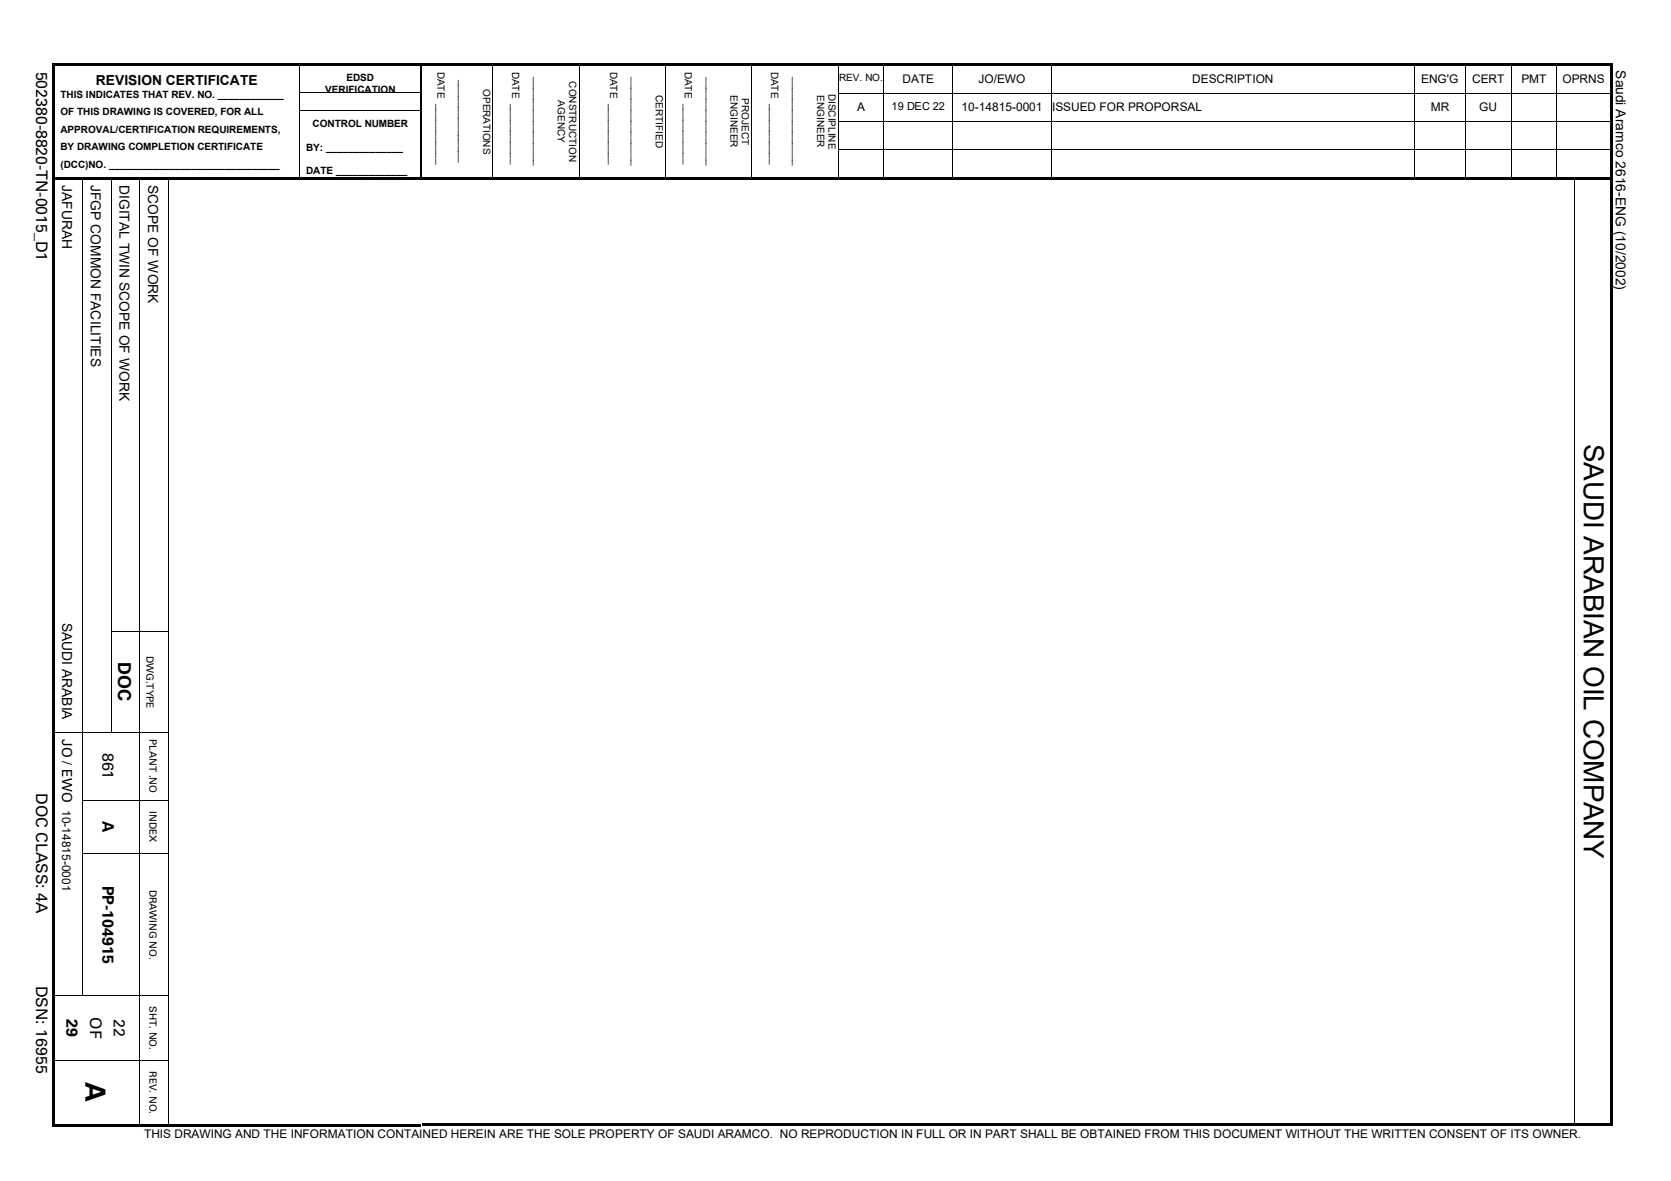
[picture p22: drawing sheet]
<svg xmlns="http://www.w3.org/2000/svg" width="297mm" height="210mm" viewBox="0 0 297 210" stroke-linecap="round" stroke-linejoin="round" font-family="sans-serif">
<defs><g id="words">
<g font-size="5">
<text x="281.5" y="78.9" transform="rotate(90 281.5 78.9)">SAUDI ARABIAN OIL COMPANY</text>
<text x="15.2" y="192.4" transform="rotate(90 15.2 192.4)">A</text>
</g>
<text font-size="3.2" x="21" y="117.8" transform="rotate(90 21 117.8)">DOC</text>
<g font-size="2.8">
<text x="6.4" y="12.7" transform="rotate(90 6.4 12.7)">502380-8820-TN-0015_D1</text>
<text x="18.2" y="133.9" transform="rotate(90 18.2 133.9)">861</text>
<text x="6.4" y="141.1" transform="rotate(90 6.4 141.1)">DOC CLASS: 4A</text>
<text x="18.2" y="146" transform="rotate(90 18.2 146)">A</text>
<text x="18.2" y="157.5" transform="rotate(90 18.2 157.5)">PP-104915</text>
<text x="6.4" y="175.3" transform="rotate(90 6.4 175.3)">DSN: 16955</text>
<text x="11.8" y="181.2" transform="rotate(90 11.8 181.2)">29</text>
<text x="16" y="180.9" transform="rotate(90 16 180.9)">OF</text>
<text x="20.3" y="181.2" transform="rotate(90 20.3 181.2)">22</text>
</g>
<g font-size="2.5">
<text x="17" y="15.1">REVISION CERTIFICATE</text>
<text x="287.2" y="12.5" transform="rotate(90 287.2 12.5)">Saudi Aramco 2616-ENG (10/2002)</text>
<text x="11.1" y="32.9" transform="rotate(90 11.1 32.9)">JAFURAH</text>
<text x="16.2" y="32.9" transform="rotate(90 16.2 32.9)">JFGP COMMON FACILITIES</text>
<text x="21.2" y="32.9" transform="rotate(90 21.2 32.9)">DIGITAL TWIN SCOPE OF WORK</text>
<text x="26.3" y="32.9" transform="rotate(90 26.3 32.9)">SCOPE OF WORK</text>
<text x="11.1" y="110.7" transform="rotate(90 11.1 110.7)">SAUDI ARABIA</text>
<text x="11.1" y="131.4" transform="rotate(90 11.1 131.4)">JO / EWO</text>
</g>
<g font-size="2.1">
<text x="160.4" y="14.8">DATE</text>
<text x="173.9" y="14.8">JO/EWO</text>
<text x="211.9" y="14.8">DESCRIPTION</text>
<text x="252.6" y="14.8">ENG'G</text>
<text x="261.7" y="14.8">CERT</text>
<text x="270.5" y="14.8">PMT</text>
<text x="277.7" y="14.8">OPRNS</text>
<text x="152.3" y="19.8">A</text>
<text x="170.9" y="19.8">10-14815-0001</text>
<text x="187" y="19.8">I</text>
<text x="187.6" y="19.8">SSUED FOR PROPORSAL</text>
<text x="254.3" y="19.8">MR</text>
<text x="263" y="19.8">GU</text>
<text x="11.1" y="144" transform="rotate(90 11.1 144)">10-14815-0001</text>
<text x="25.6" y="202.3">THIS DRAWING AND THE INFORMATION CONTAINED HEREIN ARE THE SOLE PROPERTY OF SAUDI ARAMCO. NO REPRODUCTION IN FULL OR IN PART SHALL BE OBTAINED FROM THIS DOCUMENT WITHOUT THE WRITTEN CONSENT OF ITS OWNER.</text>
</g>
<text font-size="1.9" x="158.5" y="19.6">19 DEC 22</text>
<g font-size="1.8">
<text x="10.7" y="17.4">THIS INDICATES THAT REV. NO. ____________</text>
<text x="57.8" y="16.5">VERIFICATION</text>
<text x="61.6" y="14.4">EDSD</text>
<text x="77.8" y="12.7" transform="rotate(90 77.8 12.7)">DATE ___________</text>
<text x="81.8" y="14.2" transform="rotate(90 81.8 14.2)">_______________</text>
<text x="85.9" y="15.8" transform="rotate(90 85.9 15.8)">OPERATIONS</text>
<text x="91" y="12.7" transform="rotate(90 91 12.7)">DATE ___________</text>
<text x="95.1" y="13.8" transform="rotate(90 95.1 13.8)">________________</text>
<text x="99.2" y="17.9" transform="rotate(90 99.2 17.9)">AGENCY</text>
<text x="101.2" y="14.5" transform="rotate(90 101.2 14.5)">CONSTRUCTION</text>
<text x="108.4" y="12.7" transform="rotate(90 108.4 12.7)">DATE ___________</text>
<text x="112.5" y="13.8" transform="rotate(90 112.5 13.8)">________________</text>
<text x="116.6" y="16.9" transform="rotate(90 116.6 16.9)">CERTIFIED</text>
<text x="121.7" y="12.7" transform="rotate(90 121.7 12.7)">DATE ___________</text>
<text x="125.8" y="13.8" transform="rotate(90 125.8 13.8)">________________</text>
<text x="129.9" y="17" transform="rotate(90 129.9 17)">ENGINEER</text>
<text x="131.9" y="17.5" transform="rotate(90 131.9 17.5)">PROJECT</text>
<text x="137.1" y="12.7" transform="rotate(90 137.1 12.7)">DATE ___________</text>
<text x="141.2" y="13.8" transform="rotate(90 141.2 13.8)">________________</text>
<text x="145.2" y="17" transform="rotate(90 145.2 17)">ENGINEER</text>
<text x="147.3" y="16.7" transform="rotate(90 147.3 16.7)">DISCIPLINE</text>
<text x="149.2" y="14.4">REV. NO.</text>
<text x="10.7" y="20.5">OF THIS DRAWING IS COVERED, FOR ALL</text>
<text x="10.7" y="23.6">APPROVAL/CERTIFICATION REQUIREMENTS,</text>
<text x="55.6" y="22.6">CONTROL NUMBER</text>
<text x="10.7" y="26.7">BY DRAWING COMPLETION CERTIFICATE</text>
<text x="10.7" y="29.8">(DCC)NO. _______________________________</text>
<text x="54.4" y="26.8">BY: ______________</text>
<text x="54.4" y="31">DATE _____________</text>
<text x="26" y="116.6" transform="rotate(90 26 116.6)">DWG.TYPE</text>
<text x="26.6" y="131.4" transform="rotate(90 26.6 131.4)">PLANT .NO</text>
<text x="26.6" y="144.3" transform="rotate(90 26.6 144.3)">INDEX</text>
<text x="26.6" y="158.2" transform="rotate(90 26.6 158.2)">DRAWING NO.</text>
<text x="26.6" y="178.9" transform="rotate(90 26.6 178.9)">SHT. NO.</text>
<text x="26.6" y="190.4" transform="rotate(90 26.6 190.4)">REV. NO.</text>
</g>
</g></defs>
<g fill="#000">
<path d="M9.2 11.3h.5v.5h-.5zM9.2 11.8h.5v.5h-.5zM9.2 12.3h.5v19.1h-.5zM9.7 11.3h4.6v.5h-4.6zM14.3 11.3h.5v.5h-.5zM14.8 11.3h4.5v.5h-4.5zM19.3 11.3h.6v.5h-.6zM19.9 11.3h4.5v.5h-4.5zM24.4 11.3h.6v.5h-.6zM25 11.3h4.5v.5h-4.5zM29.5 11.3h.5v.5h-.5zM30 11.3h4.6v.5h-4.6z"/>
<path d="M34.6 11.3h.5v.5h-.5zM35.1 11.3h18.1v.5h-18.1zM53.2 11.3h.2v.5h-.2zM53.2 16.4h.2v.2h-.2zM53.2 19.6h.2v.2h-.2zM53.4 11.3h21.3v.5h-21.3zM74.7 16.4h.2v.2h-.2zM74.7 19.6h.2v.2h-.2zM75 11.3h12.5v.5h-12.5zM87.5 11.3h.2v.5h-.2zM87.7 11.3h15.2v.5h-15.2zM102.9 11.3h.1v.5h-.1z"/>
<path d="M103 11.3h15.2v.5h-15.2zM118.2 11.3h.2v.5h-.2zM118.4 11.3h15.1v.5h-15.1zM133.5 11.3h.2v.5h-.2zM133.7 11.3h15.2v.5h-15.2zM148.9 11.3h.2v.5h-.2zM148.9 16.5h.2v.1h-.2zM149.1 11.3h7.9v.5h-7.9zM157 11.3h.2v.5h-.2zM157 16.5h.2v.1h-.2zM157.2 11.3h12.1v.5h-12.1zM169.3 11.3h.1v.5h-.1z"/>
<path d="M169.3 16.5h.1v.1h-.1zM169.4 11.3h17.4v.5h-17.4zM186.8 11.3h.2v.5h-.2zM186.8 16.5h.2v.1h-.2zM187 11.3h64.4v.5h-64.4zM251.4 11.3h.1v.5h-.1zM251.4 16.5h.1v.1h-.1zM251.5 11.3h8.9v.5h-8.9zM260.4 11.3h.2v.5h-.2zM260.4 16.5h.2v.1h-.2zM260.6 11.3h7.9v.5h-7.9zM268.5 11.3h.2v.5h-.2z"/>
<path d="M268.5 16.5h.2v.1h-.2zM268.7 11.3h8v.5h-8zM276.7 11.3h.1v.5h-.1zM276.7 16.5h.1v.1h-.1zM276.8 11.3h2.9v.5h-2.9zM279.7 11.3h.2v.5h-.2zM279.7 16.5h.2v.1h-.2zM279.9 11.3h6.3v.5h-6.3zM286.2 11.3h.5v.5h-.5zM286.2 16.5v.1zM286.2 11.8h.5v4.7h-.5zM286.2 16.5h.5v.5h-.5z"/>
<path d="M286.2 17h.5v4.5h-.5zM9.2 31.4h.5v.5h-.5zM9.2 31.9h.5v60.3h-.5zM9.7 31.4h4.6v.5h-4.6zM14.3 31.4h.5v.5h-.5zM14.8 31.4h4.5v.5h-4.5zM19.3 31.4h.6v.5h-.6zM19.9 31.4h4.5v.5h-4.5zM24.4 31.4h.6v.5h-.6zM25 31.4h4.5v.5h-4.5zM29.5 31.4h.5v.5h-.5zM30 31.4h4.6v.5h-4.6z"/>
<path d="M34.6 31.4h.5v.5h-.5zM35.1 31.4h18.1v.5h-18.1zM53.2 31.4h.2v.5h-.2zM53.4 31.4h21.3v.5h-21.3zM74.7 31.4h.2v.5h-.2zM74.8 31.5h.2v.5h-.2zM75 31.5h12.5v.5h-12.5zM87.5 31.5h.2v.5h-.2zM87.7 31.5h15.2v.5h-15.2zM102.9 31.5h.1v.5h-.1zM103 31.5h15.2v.5h-15.2zM118.2 31.5h.2v.5h-.2z"/>
<path d="M118.4 31.5h15.1v.5h-15.1zM133.5 31.5h.2v.5h-.2zM133.7 31.5h15.2v.5h-15.2zM148.9 21.5h.2v.2h-.2zM148.9 26.5h.2v.2h-.2zM148.9 31.5h.2v.5h-.2zM149.1 31.5h7.9v.5h-7.9zM157 21.5h.2v.2h-.2zM157 26.5h.2v.2h-.2zM157 31.5h.2v.5h-.2zM157.2 31.5h12.1v.5h-12.1zM169.3 21.5h.1v.2h-.1z"/>
<path d="M169.3 26.5h.1v.2h-.1zM169.3 31.5h.1v.5h-.1zM169.4 31.5h17.4v.5h-17.4zM186.8 21.5h.2v.2h-.2zM186.8 26.5h.2v.2h-.2zM186.8 31.5h.2v.5h-.2zM187 31.5h64.4v.5h-64.4zM251.4 21.5h.1v.2h-.1zM251.4 26.5h.1v.2h-.1zM251.4 31.5h.1v.5h-.1zM251.5 31.5h8.9v.5h-8.9zM260.4 21.5h.2v.2h-.2z"/>
<path d="M260.4 26.5h.2v.2h-.2zM260.4 31.5h.2v.5h-.2zM260.6 31.5h7.9v.5h-7.9zM268.5 21.5h.2v.2h-.2zM268.5 26.5h.2v.2h-.2zM268.5 31.5h.2v.5h-.2zM268.7 31.5h8v.5h-8zM276.7 21.5h.1v.2h-.1zM276.7 26.5h.1v.2h-.1zM276.7 31.5h.1v.5h-.1zM276.8 31.5h2.9v.5h-2.9zM279.7 21.5h.2v.2h-.2z"/>
<path d="M279.7 26.5h.2v.2h-.2zM279.7 31.5h.2v.5h-.2zM279.9 31.5h6.3v.5h-6.3zM286.2 21.5v.2zM286.2 26.5v.2zM286.2 31.5v.5zM286.2 21.5h.5v.5h-.5zM286.2 22h.5v4.5h-.5zM286.2 26.5h.5v.6h-.5zM286.2 27.1h.5v4.4h-.5zM286.2 31.5h.5v.5h-.5zM286.2 32h.5v167.6h-.5z"/>
<path d="M9.2 92.2h.5v.6h-.5zM9.2 92.8h.5v37.3h-.5zM14.6 92.2h.2v.2h-.2zM19.7 112.2h.2v.2h-.2zM24.4 112.2h.6v.2h-.6zM29.5 112.2h.4v.2h-.4zM29.9 112.2h.1v.2h-.1zM9.2 130.1h.5v.5h-.5zM9.2 130.6h.5v8.4h-.5zM9.2 139h.5v.5h-.5zM9.2 139.5h.5v34.5h-.5zM14.3 130.1h.5v.2h-.5z"/>
<path d="M19.3 130.1h.6v.2h-.6zM24.4 130.1h.6v.2h-.6zM29.5 130.1h.4v.2h-.4zM29.9 130.1h.1v.2h-.1zM14.6 142.2h.2v.1h-.2zM14.6 151.7h.2v.2h-.2zM19.3 142.2h.6v.1h-.6zM19.3 151.7h.6v.2h-.6zM24.4 142.2h.6v.1h-.6zM24.4 151.7h.6v.2h-.6zM29.5 142.2h.4v.1h-.4zM29.5 151.7h.4v.2h-.4z"/>
<path d="M29.9 142.2h.1v.1h-.1zM29.9 151.7h.1v.2h-.1zM9.2 174h.5v.5h-.5zM9.2 174.5h.5v2.5h-.5zM9.2 177h.5v.5h-.5zM9.2 177.5h.5v10.9h-.5zM14.3 177h.5v.1h-.5zM19.3 177h.6v.1h-.6zM24.4 177h.6v.1h-.6zM29.5 177h.4v.1h-.4zM29.9 177h.1v.1h-.1zM9.2 188.4h.5v.5h-.5z"/>
<path d="M9.2 188.9h.5v10.9h-.5zM9.2 199.8h.5v.5h-.5zM9.7 199.8h4.6v.5h-4.6zM14.3 188.4h.5v.2h-.5zM14.3 199.8h.5v.5h-.5zM14.8 199.8h4.5v.5h-4.5zM19.3 188.4h.6v.2h-.6zM19.3 199.8h.6v.5h-.6zM19.9 199.8h4.5v.5h-4.5zM24.4 188.4h.6v.2h-.6zM24.4 199.8h.6v.5h-.6zM25 199.8h4.5v.5h-4.5z"/>
<path d="M29.5 188.4h.4v.2h-.4zM29.5 199.8h.5v.5h-.5zM29.9 188.4h.1v.2h-.1zM30 199.8h4.6v.5h-4.6zM34.6 199.8h.5v.5h-.5zM35.1 199.8h18.1v.5h-18.1zM53.2 199.8h.2v.5h-.2zM53.4 199.8h21.3v.5h-21.3zM74.7 199.8h.2v.5h-.2zM75 199.6h12.5v.6h-12.5zM87.5 199.6h.2v.6h-.2zM87.7 199.6h15.2v.6h-15.2z"/>
<path d="M102.9 199.6h.1v.6h-.1zM103 199.6h15.2v.6h-15.2zM118.2 199.6h.2v.6h-.2zM118.4 199.6h15.1v.6h-15.1zM133.5 199.6h.2v.6h-.2zM133.7 199.6h15.2v.6h-15.2zM148.9 199.6h.2v.6h-.2zM149.1 199.6h7.9v.6h-7.9zM157 199.6h.2v.6h-.2zM157.2 199.6h12.1v.6h-12.1zM169.3 199.6h.1v.6h-.1zM169.4 199.6h17.4v.6h-17.4z"/>
<path d="M186.8 199.6h.2v.6h-.2zM187 199.6h64.4v.6h-64.4zM251.4 199.6h.1v.6h-.1zM251.5 199.6h8.9v.6h-8.9zM260.4 199.6h.2v.6h-.2zM260.6 199.6h7.9v.6h-7.9zM268.5 199.6h.2v.6h-.2zM268.7 199.6h8v.6h-8zM276.7 199.6h.1v.6h-.1zM276.8 199.6h2.9v.6h-2.9zM279.7 199.6h.2v.6h-.2zM279.9 199.6h6.3v.6h-6.3z"/>
<path d="M286.2 199.6h.5v.6h-.5z"/>
</g>
<g fill="none" stroke="#000" stroke-width=".18">
<path d="M53.3 11.8v4.6M53.3 16.6v3M53.3 19.8v11.6M53.4 16.5h21.3M53.4 19.7h21.3M74.8 11.3v5.1M74.8 16.6v3M74.8 19.8v11.6M74.9 11.3v20.2M87.6 11.8v19.7M102.9 11.8v19.7M118.3 11.8v19.7"/>
<path d="M133.6 11.8v19.7M149 11.8v4.7M149 16.6v4.9M149.1 16.6h7.9M157.1 11.8v4.7M157.1 16.6v4.9M157.2 16.6h12.1M169.4 11.8v4.7M169.4 16.6v4.9M169.4 16.6h17.4M186.9 11.8v4.7M186.9 16.6v4.9"/>
<path d="M187 16.6h64.4M251.4 11.8v4.7M251.4 16.6v4.9M251.5 16.6h8.9M260.5 11.8v4.7M260.5 16.6v4.9M260.6 16.6h7.9M268.6 11.8v4.7M268.6 16.6v4.9M268.7 16.6h8M276.8 11.8v4.7M276.8 16.6v4.9"/>
<path d="M276.8 16.6h2.9M279.9 16.6h6.3M14.7 31.9v60.3M19.8 31.9v80.3M24.9 31.9v80.3M30 31.9v80.3M149 21.7v4.8M149 26.7v4.8M149.1 21.6h7.9M149.1 26.6h7.9M157.1 21.7v4.8M157.1 26.7v4.8"/>
<path d="M157.2 21.6h12.1M157.2 26.6h12.1M169.4 21.7v4.8M169.4 26.7v4.8M169.4 21.6h17.4M169.4 26.6h17.4M186.9 21.7v4.8M186.9 26.7v4.8M187 21.6h64.4M187 26.6h64.4M251.4 21.7v4.8M251.4 26.7v4.8"/>
<path d="M251.5 21.6h8.9M251.5 26.6h8.9M260.5 21.7v4.8M260.5 26.7v4.8M260.6 21.6h7.9M260.6 26.6h7.9M268.6 21.7v4.8M268.6 26.7v4.8M268.7 21.6h8M268.7 26.6h8M276.8 21.7v4.8M276.8 26.7v4.8"/>
<path d="M276.8 21.6h2.9M276.8 26.6h2.9M279.8 32v167.6M279.9 21.6h6.3M279.9 26.6h6.3M14.7 92.4v37.7M19.8 112.4v17.7M19.9 112.3h4.5M24.9 112.4v17.7M25 112.3h4.5M30 112.4v17.7M9.7 130.2h4.6"/>
<path d="M14.7 130.3v11.9M14.8 130.2h4.5M19.9 130.2h4.5M24.9 130.3v11.9M25 130.2h4.5M30 130.3v11.9M14.7 142.3v9.4M14.7 151.9v25.1M14.8 142.2h4.5M14.8 151.8h4.5M19.9 142.2h4.5M19.9 151.8h4.5"/>
<path d="M24.9 142.3v9.4M24.9 151.9v25.1M25 142.2h4.5M25 151.8h4.5M30 142.3v9.4M30 151.9v25.1M9.7 177h4.6M14.8 177h4.5M19.9 177h4.5M24.9 177.1v11.3M25 177h4.5M30 177.1v11.3"/>
<path d="M9.7 188.5h4.6M14.8 188.5h4.5M19.9 188.5h4.5M24.9 188.6v11.2M25 188.5h4.5M30 188.6v11.2"/>
</g>
<use href="#words"/>
</svg>
